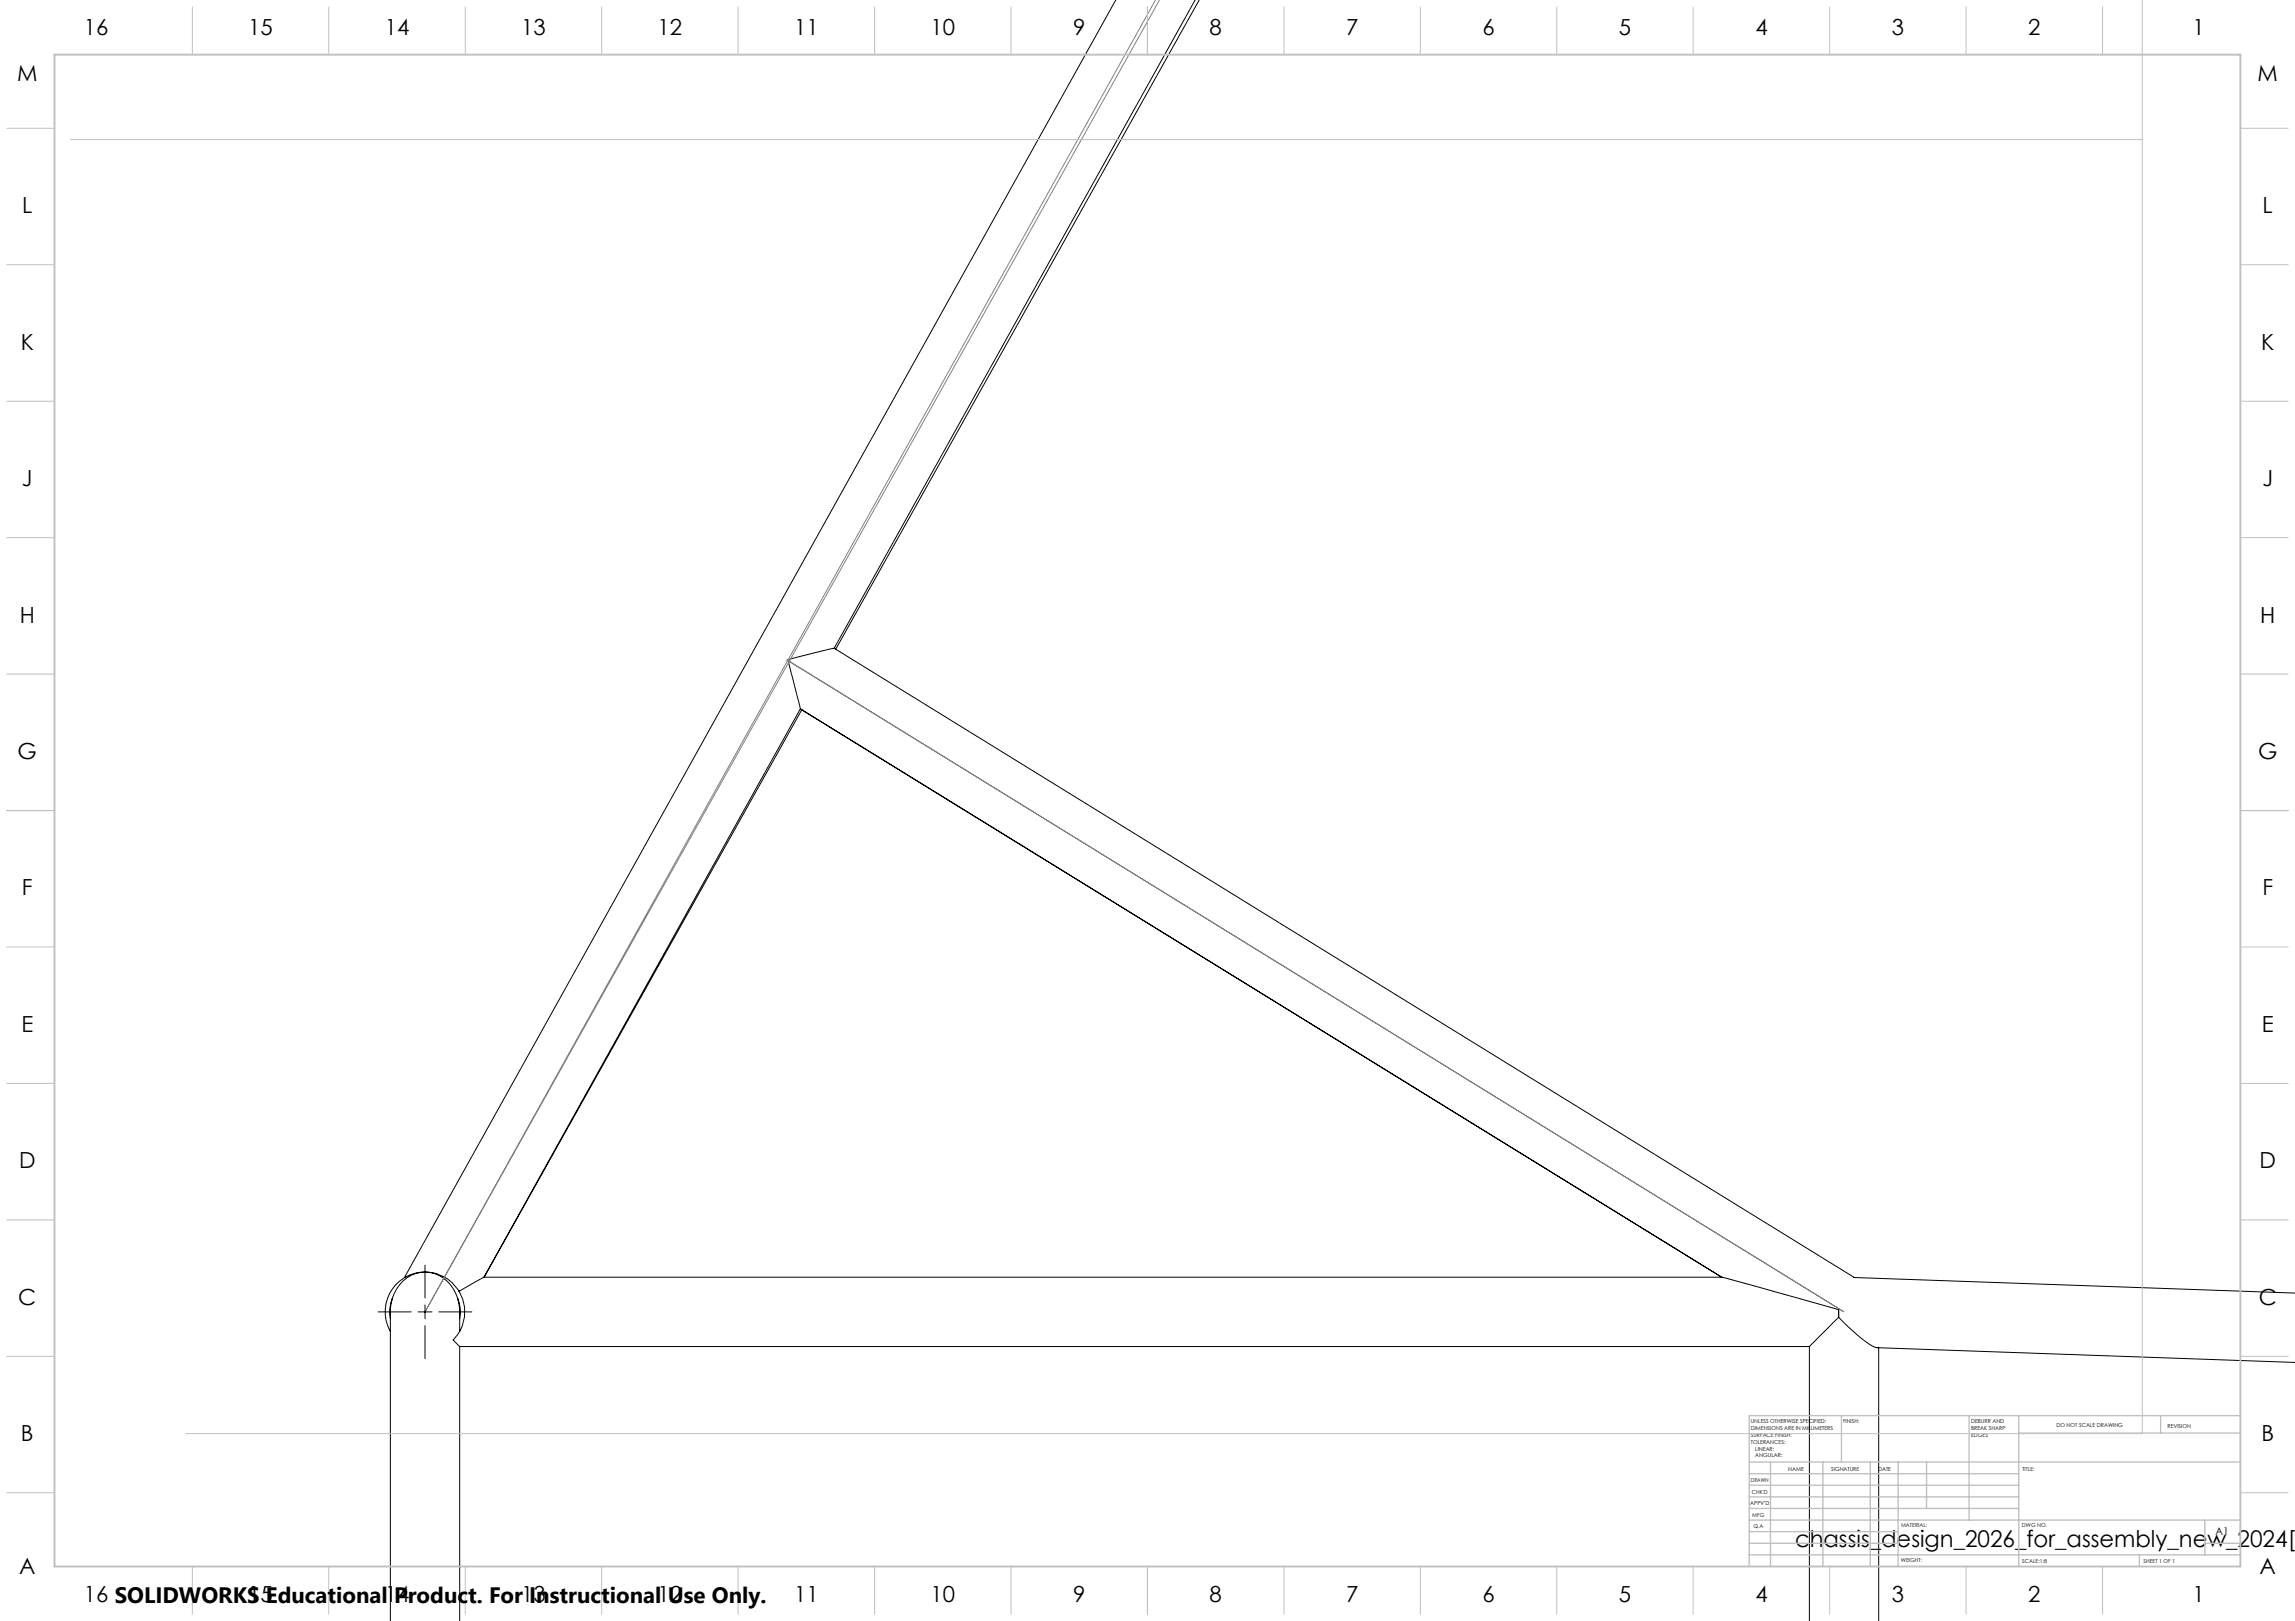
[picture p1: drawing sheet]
<svg xmlns="http://www.w3.org/2000/svg" width="841mm" height="594mm" viewBox="0 0 841 594" stroke-linecap="round" stroke-linejoin="round" font-family="sans-serif">
<defs><g id="words">
<text font-size="8.5" x="657.8" y="566.7">chassis_design_2026_for_assembly_new_2024[1</text>
<g font-size="8.1">
<text x="30.7" y="13">16</text>
<text x="91" y="13">15</text>
<text x="141" y="13">14</text>
<text x="191" y="13">13</text>
<text x="241" y="13">12</text>
<text x="291" y="13">11</text>
<text x="341" y="13">10</text>
<text x="393.2" y="13">9</text>
<text x="443.2" y="13">8</text>
<text x="493.2" y="13">7</text>
<text x="543.2" y="13">6</text>
<text x="593.2" y="13">5</text>
<text x="643.2" y="13">4</text>
<text x="693.2" y="13">3</text>
<text x="743.2" y="13">2</text>
<text x="803.5" y="13">1</text>
<text x="6.3" y="29.6">M</text>
<text x="827.3" y="29.6">M</text>
<text x="8.1" y="78.1">L</text>
<text x="829.1" y="78.1">L</text>
<text x="7.6" y="128.1">K</text>
<text x="828.6" y="128.1">K</text>
<text x="8" y="178.1">J</text>
<text x="829" y="178.1">J</text>
<text x="7.2" y="228.1">H</text>
<text x="828.2" y="228.1">H</text>
<text x="6.5" y="278.1">G</text>
<text x="827.5" y="278.1">G</text>
<text x="8" y="328.1">F</text>
<text x="829" y="328.1">F</text>
<text x="7.8" y="378.1">E</text>
<text x="828.8" y="378.1">E</text>
<text x="7" y="428.1">D</text>
<text x="828" y="428.1">D</text>
<text x="6.7" y="478.1">C</text>
<text x="827.7" y="478.1">C</text>
<text x="7.7" y="528.1">B</text>
<text x="828.7" y="528.1">B</text>
<text x="7" y="576.6">A</text>
<text x="828" y="576.6">A</text>
<text x="30.7" y="587">16 SOLIDWORKS Educational Product. For Instructional Use Only.</text>
<text x="91" y="587">15</text>
<text x="141" y="587">14</text>
<text x="191" y="587">13</text>
<text x="241" y="587">12</text>
<text x="291" y="587">11</text>
<text x="341" y="587">10</text>
<text x="393.2" y="587">9</text>
<text x="443.2" y="587">8</text>
<text x="493.2" y="587">7</text>
<text x="543.2" y="587">6</text>
<text x="593.2" y="587">5</text>
<text x="643.2" y="587">4</text>
<text x="693.2" y="587">3</text>
<text x="743.2" y="587">2</text>
<text x="803.5" y="587">1</text>
</g>
<text font-size="3.9" x="811.9" y="562.5">A1</text>
<g font-size="2">
<text x="641.6" y="521.6">UNLESS OTHERWISE SPECIFIED:</text>
<text x="675.4" y="521.6">FINISH:</text>
<text x="722.3" y="521.5">DEBURR AND</text>
<text x="641.6" y="524.1">DIMENSIONS ARE IN MILLIMETERS</text>
<text x="641.6" y="526.6">SURFACE FINISH:</text>
<text x="722.3" y="524">BREAK SHARP</text>
<text x="722.3" y="526.5">EDGES</text>
<text x="753.6" y="523">DO NOT SCALE DRAWING</text>
<text x="794.3" y="523.2">REVISION</text>
<text x="641.6" y="529.1">TOLERANCES:</text>
<text x="643.2" y="531.6">LINEAR:</text>
<text x="643.2" y="534.1">ANGULAR:</text>
<text x="655.3" y="539">NAME</text>
<text x="671" y="538.9">SIGNATURE</text>
<text x="688.2" y="538.9">DATE</text>
<text x="741.1" y="538.9">TITLE:</text>
<text x="641.6" y="543.1">DRAWN</text>
<text x="641.4" y="551.4">APPV'D</text>
<text x="641.9" y="547.3">CHK'D</text>
<text x="642.1" y="555.8">MFG</text>
<text x="642.5" y="560">Q.A</text>
<text x="696.6" y="559.5">MATERIAL:</text>
<text x="741" y="559.5">DWG NO.</text>
<text x="696.6" y="572.5">WEIGHT:</text>
<text x="741.1" y="572.6">SCALE:1:8</text>
<text x="785.5" y="572.6">SHEET 1 OF 1</text>
</g>
</g></defs>
<g fill="none" stroke="#000" stroke-width=".37">
<path d="M408.9 -.1l-260.6 468.1M438 0l-132.3 237.6M439.5 -.1l-133.3 238M305.7 237.6l-17 4.1 4.6 18M305.7 237.6l373.6 230.5M293.3 259.7l-116 208.3M293.3 259.7l337.6 208.3M293.8 260l-116.4 208M143.9 475.6a13 13 0 0 0-.8 7.7M148.3 468.1h.1M155.8 463.6v12M155.8 478.2v5.1"/>
<path d="M160.1 466.9a14.1 14.1 0 0 1 8.1 6.3l9.1-5.2M160.1 466.8a14.6 14.6 0 0 0-15.7 4.7 14.6 14.6 0 0 0-1.3 16.4M167.6 475.6a13 13 0 0 1 .9 7.7M168.1 473a14.5 14.5 0 0 1-2 18l2.4 2.4M177.3 468h453.7M631 468l42.8 11.9v2.8M679.3 468.1l161.8 5.7M679.3 468.1h.1M138.6 480.7h12.1M153.2 480.7h5.1M155.8 485.8v12.1M160.8 480.7h12.1"/>
<path d="M168.5 487.9a34.9 34.9 0 0 0-.8-12.1 12.2 12.2 0 0 0-18.5-7.6 15.1 15.1 0 0 0-6.1 12.5v113.4M168.5 493.4h494.5M168.5 493.4v100.7M663 493.4v100.7M673.8 482.7a55.4 55.4 0 0 0 13.3 11l154 5.6M673.8 482.7l-10.8 10.7M688.4 493.9v100.2"/>
</g>
<path d="M423.5 -.1l-267.7 480.8 269.1-480.8M288.2 242h1M288.3 241.6l.7 .7M288.7 242.4h1M288.7 241.5v1M288.7 242l387 238.7-386.5-238.3M288.9 242l.7 .7M289 241.6l-.7 .7M289.2 241.9v1M289.6 242l-.7 .7" fill="none" stroke="#808080" stroke-width=".37"/>
<g fill="none" stroke="#c0c0c0" stroke-width=".37">
<path d="M785 -.1v525.4h-716.9M70.5 2.5v17.5M120.5 2.5v17.5M170.5 2.5v17.5M220.5 2.5v17.5M270.5 2.5v17.5M320.5 2.5v17.5M370.5 2.5v17.5M420.5 2.5v17.5M470.5 2.5v17.5M520.5 2.5v17.5M570.5 2.5v17.5"/>
<path d="M620.5 2.5v17.5M670.5 2.5v17.5M720.5 2.5v17.5M770.5 2.5v17.5M2.5 47h17.5M25.8 51.1h759.2M821 47h17.5M2.5 97h17.5M821 97h17.5M2.5 147h17.5M821 147h17.5M2.5 197h17.5"/>
<path d="M821 197h17.5M2.5 247h17.5M821 247h17.5M2.5 297h17.5M821 297h17.5M2.5 347h17.5M821 347h17.5M2.5 397h17.5M821 397h17.5M2.5 447h17.5M821 447h17.5M2.5 497h17.5"/>
<path d="M821 497h17.5M2.5 547h17.5M821 547h17.5M70.5 574v17.5M120.5 574v17.5M170.5 574v17.5M220.5 574v17.5M270.5 574v17.5M320.5 574v17.5M370.5 574v17.5M420.5 574v17.5M470.5 574v17.5"/>
<path d="M520.5 574v17.5M570.5 574v17.5M620.5 574v17.5M670.5 574v17.5M720.5 574v17.5M770.5 574v17.5"/>
</g>
<g fill="none" stroke="#c0c0c0" stroke-width=".5">
<path d="M674.8 518.8v17M721.6 518.8v38.2M739.8 518.8v55.2M791.8 518.8v6.3M821 518.8h-180v55.2M641 535.8h180M648.8 535.8v38.2M668 535.8v38.2M685.4 535.8v38.2M695.6 535.8v38.2M706 535.8v17M739.8 525.1h81.2"/>
<path d="M641 552.8h98.8M641 548.5h98.8M641 544.3h98.8M641 540h98.8M641 557h180M808 557v12.8M641 569.8h180M641 565.5h54.6M641 561.3h54.6M784 569.8v4.2M808 565.5h13"/>
</g>
<path d="M20 20h801v554h-801z" fill="none" stroke="#c0c0c0" stroke-width=".7"/>
<use href="#words"/>
</svg>
